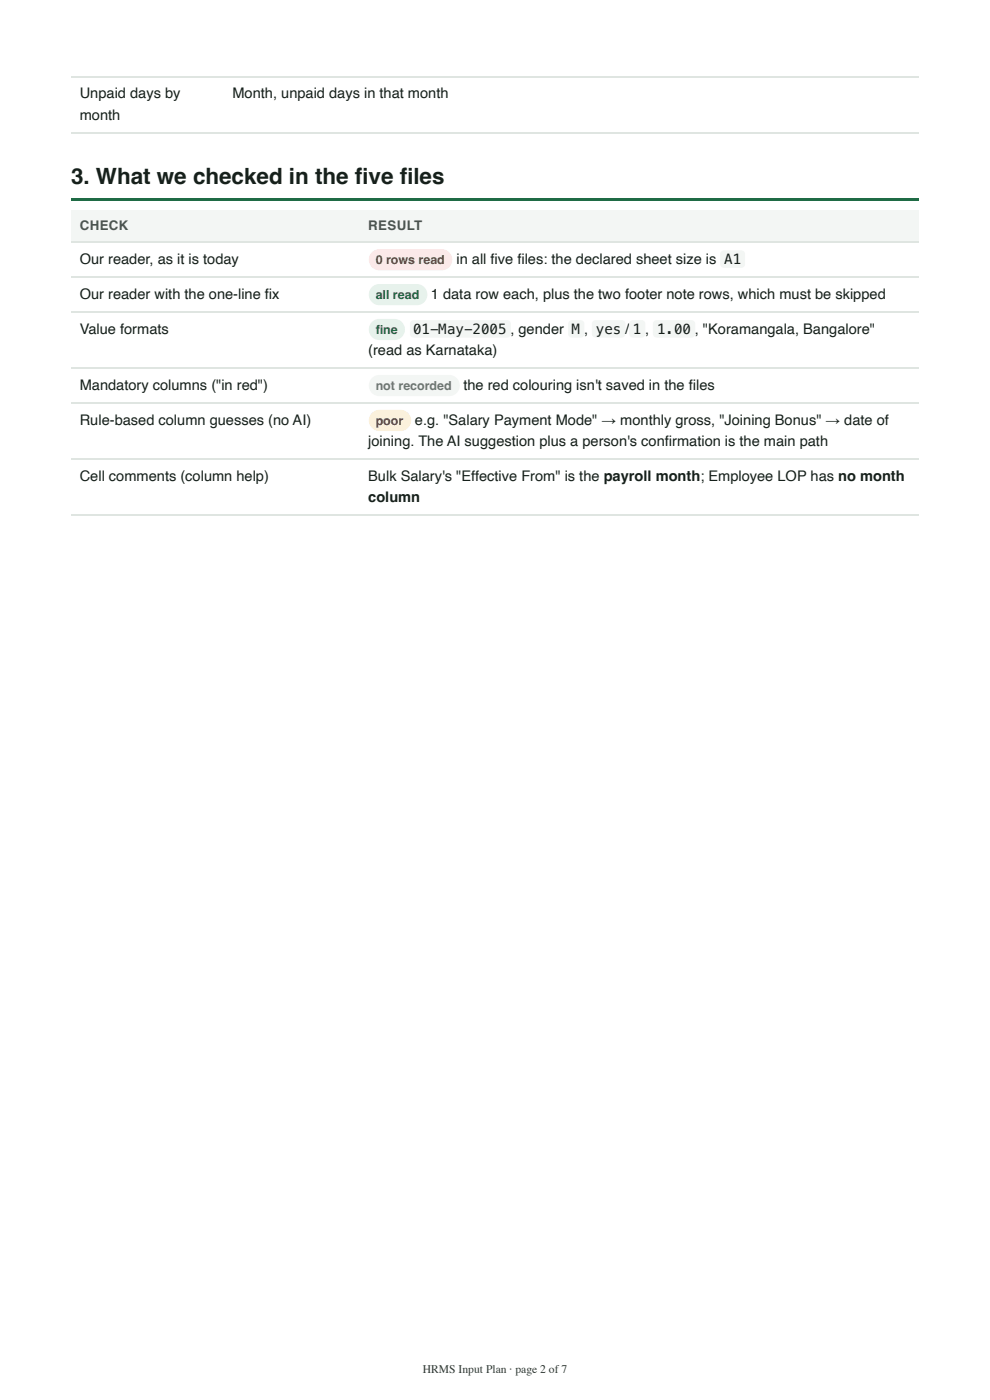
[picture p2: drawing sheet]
<svg xmlns="http://www.w3.org/2000/svg" width="210mm" height="297mm" viewBox="0 0 210 297" stroke-linecap="round" stroke-linejoin="round" font-family="sans-serif">
<defs><g id="words">
<text font-size="4.8" fill="#16201b" x="15.1" y="39.2">3. What we checked in the fi ve fi les</text>
<g font-size="3.1" fill="#16201b">
<text x="16.9" y="20.9">Unpaid days by</text>
<text x="49.4" y="20.9">Month, unpaid days in that month</text>
<text x="16.9" y="25.4">month</text>
<text x="16.9" y="56.1">Our reader, as it is today</text>
<text x="96.9" y="56.1">in all fi ve fi les: the declared sheet size is A1</text>
<text x="16.9" y="63.5">Our reader with the one-line fi x</text>
<text x="91.5" y="63.5">1 data row each, plus the two footer note rows, which must be skipped</text>
<text x="16.9" y="70.9">Value formats</text>
<text x="78.2" y="75.4">(read as Karnataka)</text>
<text x="16.9" y="82.8">Mandatory columns (&quot;in red&quot;)</text>
<text x="98.4" y="82.8">the red colouring isn't saved in the fi les</text>
<text x="16.9" y="90.2">Rule-based column guesses (no AI)</text>
<text x="78.2" y="94.7">joining. The AI suggestion plus a person's confi rmation is the main path</text>
<text x="88.1" y="90.2">e.g. &quot;Salary Payment Mode&quot; → monthly gross, &quot;Joining Bonus&quot; → date of</text>
<text x="16.9" y="102.1">Cell comments (column help)</text>
<text x="78.2" y="102.1">Bulk Salary's &quot;Effective From&quot; is the payroll month; Employee LOP has no month</text>
<text x="78.2" y="106.6">column</text>
</g>
<text font-size="3" fill="#16201b" x="87.7" y="70.9">01-May-2005 , gender M , yes / 1 , 1.00 , &quot;Koramangala, Bangalore&quot;</text>
<g font-size="2.8" fill="#4a5650">
<text x="16.9" y="48.9">CHECK</text>
<text x="78.2" y="48.9">RESULT</text>
</g>
<text font-size="2.6" fill="#9b2c2c" x="79.8" y="56.1">0 rows read</text>
<g font-size="2.6" fill="#1f6b45">
<text x="79.8" y="63.5">all read</text>
<text x="79.8" y="70.9">fi ne</text>
</g>
<text font-size="2.6" fill="#6d7872" x="79.8" y="82.8">not recorded</text>
<text font-size="2.6" fill="#8a5a00" x="79.8" y="90.2">poor</text>
<text font-size="2.5" fill="#343434" x="89.8" y="291.6">HRMS Input Plan · page 2 of 7</text>
</g></defs>
<path d="M15.1 16.3h180M15.1 28.2h180" fill="none" stroke="#dfe5e1" stroke-width=".26"/>
<path d="M15.1 42.1h180v.5h-180z" fill="#1f6b45"/>
<g fill="#f3f6f4">
<path d="M15.1 44.7h61.4v6.9h-61.4z"/>
<path d="M76.5 44.7h118.6v6.9h-118.6z"/>
</g>
<path d="M15.1 51.5h180M15.1 58.9h180M15.1 66.3h180M15.1 78.2h180M15.1 85.6h180M15.1 97.5h180M15.1 109.4h180" fill="none" stroke="#dfe5e1" stroke-width=".26"/>
<path d="M79 53.6a2.25 2.25 0 0 1 1.6-.7h13.2a2.25 2.25 0 0 1 2.2 2.3 2.25 2.25 0 0 1-2.2 2.2h-13.2a2.25 2.25 0 0 1-2.1-1.4 2.25 2.25 0 0 1 .5-2.4z" fill="#fbe9e9"/>
<path d="M153.2 53.4l.5-.2h3.7a.79 .79 0 0 1 .8 .8v2.1a.79 .79 0 0 1-.8 .8h-3.7a.79 .79 0 0 1-.8-.8v-2.1z" fill="#f3f6f4"/>
<g fill="#e7f2ec">
<path d="M79 61a2.25 2.25 0 0 1 1.6-.7h7.9a2.25 2.25 0 0 1 2.3 2.3 2.25 2.25 0 0 1-2.3 2.2h-7.9a2.25 2.25 0 0 1-2.1-1.4 2.25 2.25 0 0 1 .5-2.4z"/>
<path d="M79 68.4a2.25 2.25 0 0 1 1.6-.7h3.1a2.25 2.25 0 0 1 2.3 2.3 2.25 2.25 0 0 1-2.3 2.2h-3.1a2.25 2.25 0 0 1-2.1-1.4 2.25 2.25 0 0 1 .5-2.4z"/>
</g>
<g fill="#f3f6f4">
<path d="M87.3 68.2l.5-.2h19.9a.79 .79 0 0 1 .8 .8v2.1a.79 .79 0 0 1-.8 .8h-19.9a.79 .79 0 0 1-.8-.8v-2.1z"/>
<path d="M120.9 68.2l.5-.2h1.9a.79 .79 0 0 1 .8 .8v2.1a.79 .79 0 0 1-.8 .8h-1.9a.79 .79 0 0 1-.8-.8v-2.1z"/>
<path d="M125.9 68.2l.6-.2h5.5a.79 .79 0 0 1 .8 .8v2.1a.79 .79 0 0 1-.8 .8h-5.5a.79 .79 0 0 1-.8-.8v-2.1z"/>
<path d="M133.8 68.2l.6-.2h1.9a.79 .79 0 0 1 .8 .8v2.1a.79 .79 0 0 1-.8 .8h-1.9a.79 .79 0 0 1-.8-.8v-2.1z"/>
<path d="M138.9 68.2l.5-.2h7.4a.79 .79 0 0 1 .8 .8v2.1a.79 .79 0 0 1-.8 .8h-7.4a.79 .79 0 0 1-.8-.8v-2.1z"/>
<path d="M79 80.3a2.25 2.25 0 0 1 1.6-.7h14.8a2.25 2.25 0 0 1 2.2 2.3 2.25 2.25 0 0 1-2.2 2.2h-14.8a2.25 2.25 0 0 1-2.1-1.4 2.25 2.25 0 0 1 .5-2.4z"/>
</g>
<path d="M79 87.7a2.25 2.25 0 0 1 1.6-.7h4.5a2.25 2.25 0 0 1 2.2 2.3 2.25 2.25 0 0 1-2.2 2.2h-4.5a2.25 2.25 0 0 1-2.1-1.3 2.25 2.25 0 0 1 .5-2.5z" fill="#fbf1dc"/>
<use href="#words"/>
</svg>
